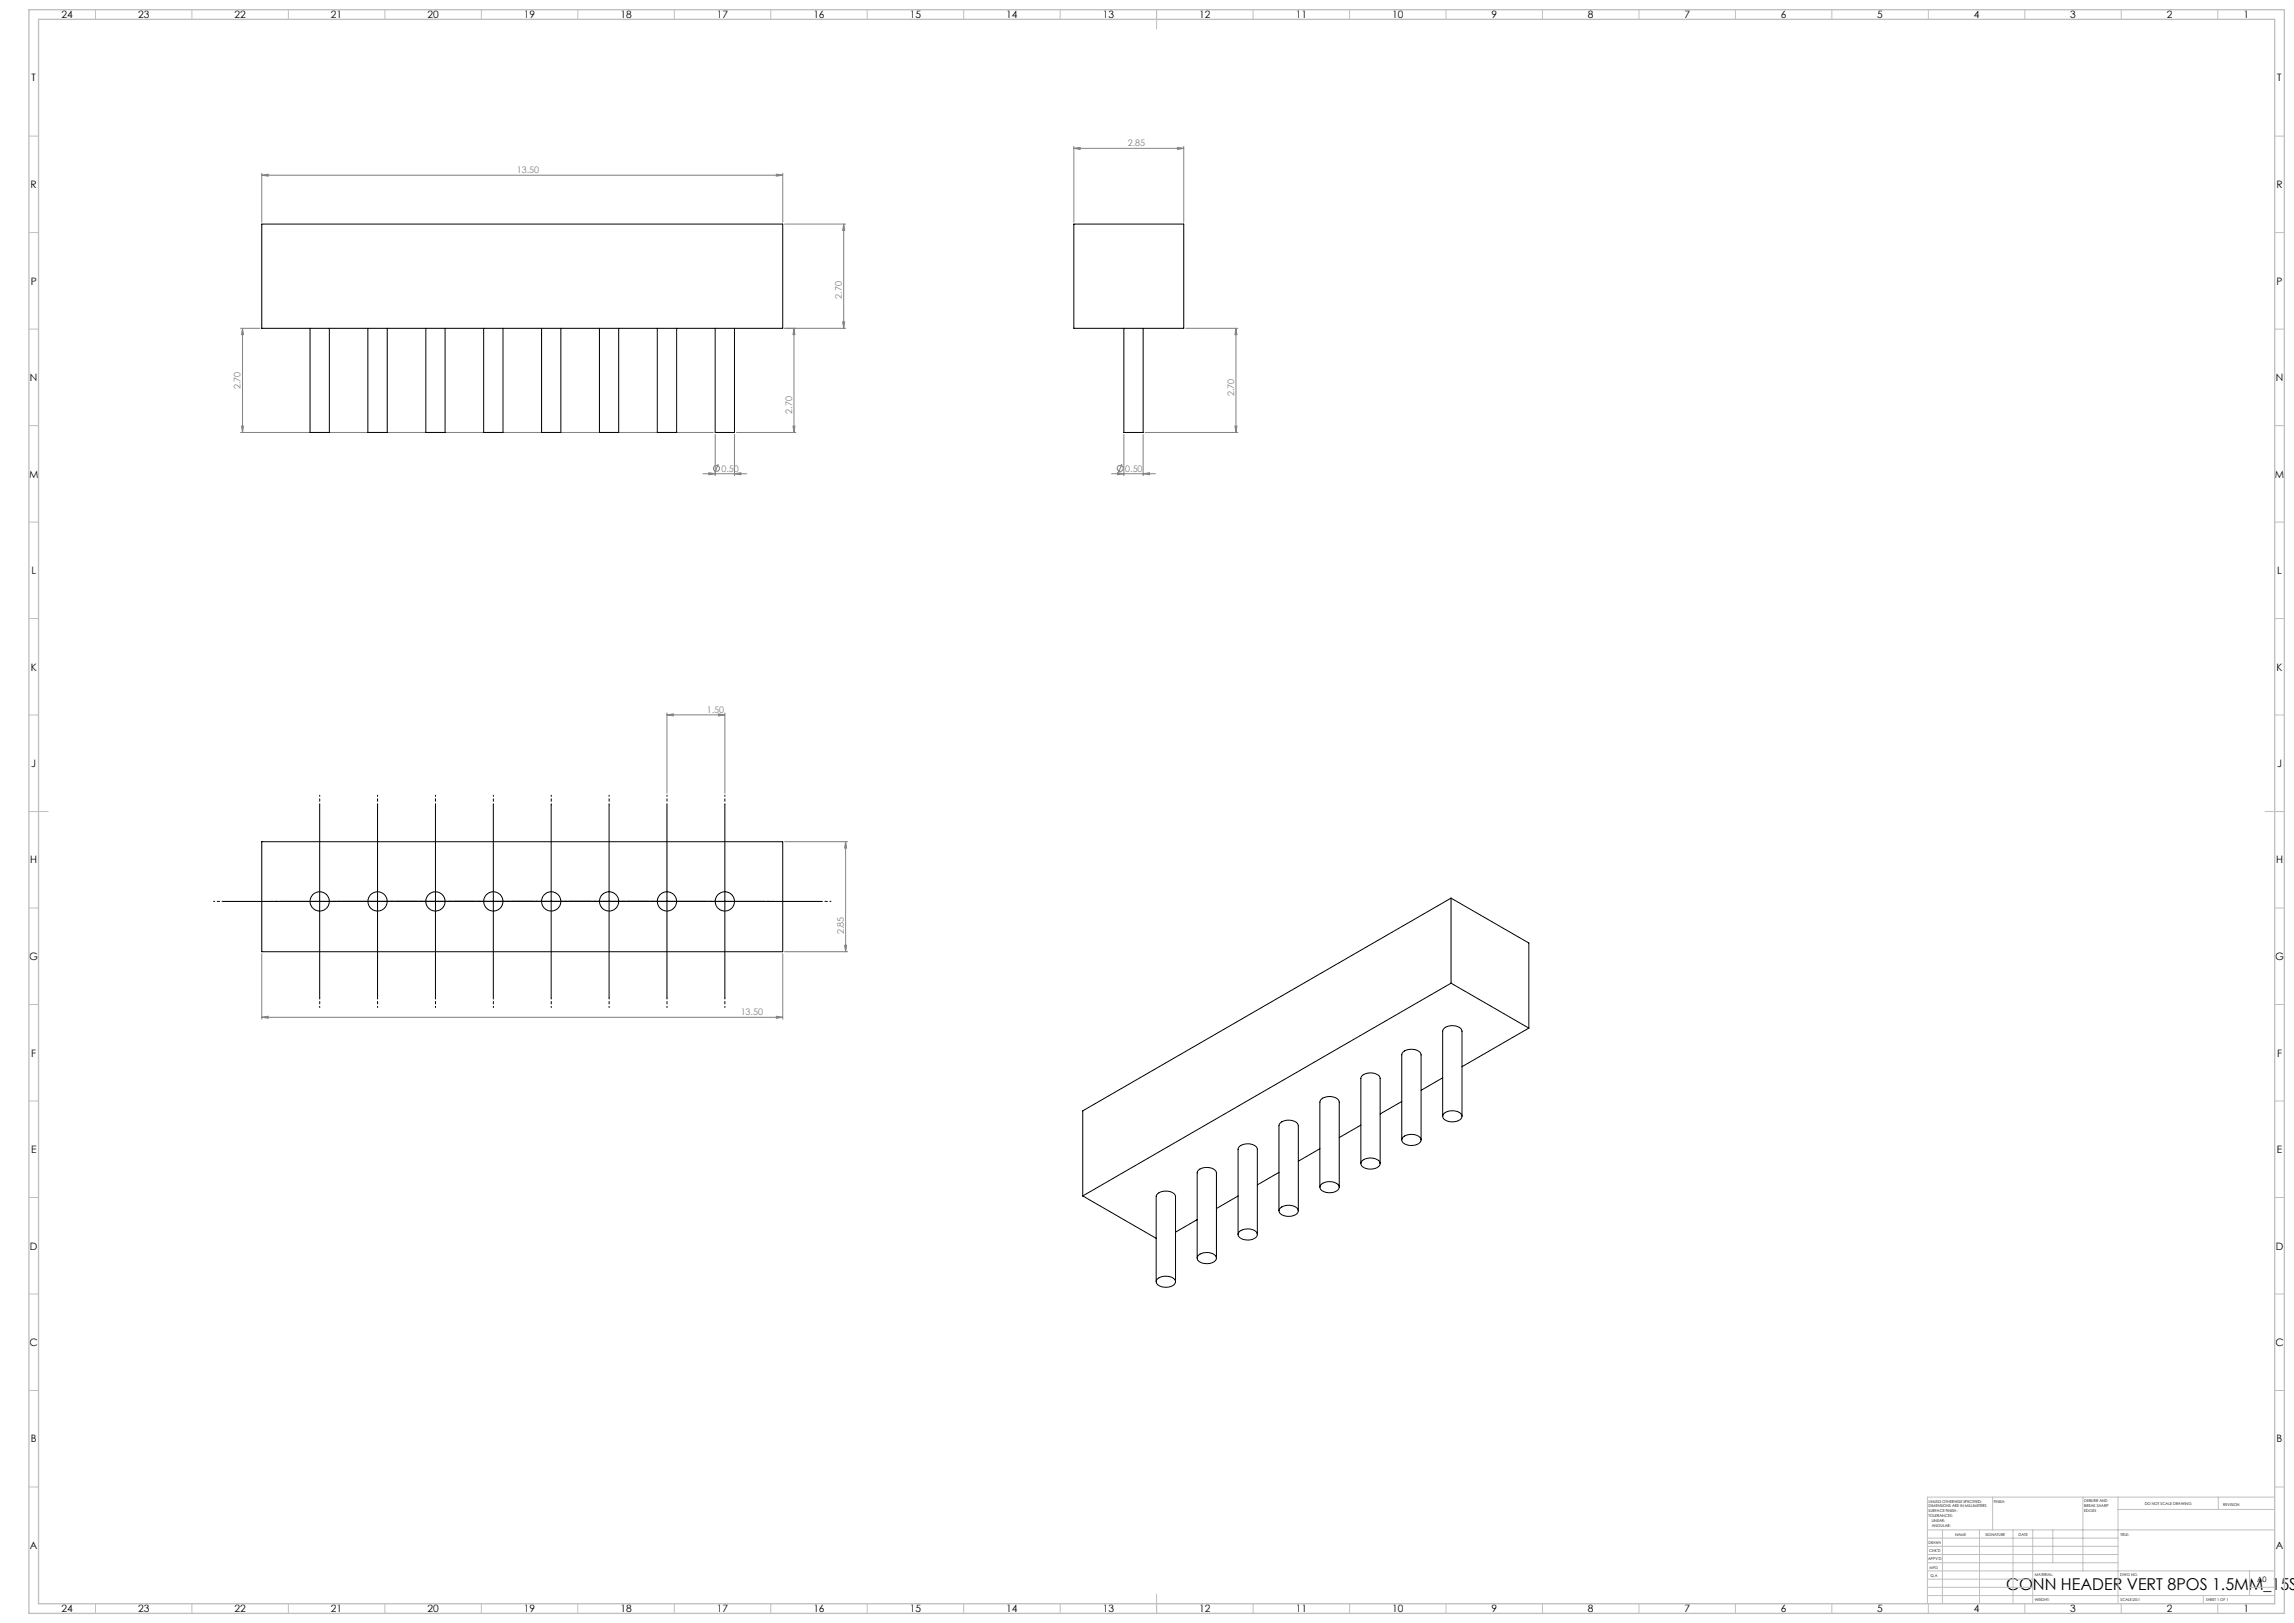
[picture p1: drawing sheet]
<svg xmlns="http://www.w3.org/2000/svg" width="1189mm" height="841mm" viewBox="0 0 1189 841" stroke-linecap="round" stroke-linejoin="round" font-family="sans-serif">
<defs><g id="words">
<text font-size="8.5" x="1040" y="824">CONN HEADER VERT 8POS 1.5MM_15S</text>
<g font-size="5.3">
<text x="32" y="10">24</text>
<text x="72" y="10">23</text>
<text x="122" y="10">22</text>
<text x="172" y="10">21</text>
<text x="222" y="10">20</text>
<text x="272" y="10">19</text>
<text x="322" y="10">18</text>
<text x="372" y="10">17</text>
<text x="422" y="10">16</text>
<text x="472" y="10">15</text>
<text x="522" y="10">14</text>
<text x="572" y="10">13</text>
<text x="622" y="10">12</text>
<text x="672" y="10">11</text>
<text x="722" y="10">10</text>
<text x="773" y="10">9</text>
<text x="823" y="10">8</text>
<text x="873" y="10">7</text>
<text x="923" y="10">6</text>
<text x="973" y="10">5</text>
<text x="1023" y="10">4</text>
<text x="1073" y="10">3</text>
<text x="1123" y="10">2</text>
<text x="1163" y="10">1</text>
<text x="16" y="42">T</text>
<text x="1180" y="42">T</text>
<text x="16" y="97">R</text>
<text x="1180" y="97">R</text>
<text x="16" y="148">P</text>
<text x="1180" y="148">P</text>
<text x="16" y="198">N</text>
<text x="1180" y="198">N</text>
<text x="15" y="248">M</text>
<text x="1179" y="248">M</text>
<text x="16" y="298">L</text>
<text x="1180" y="298">L</text>
<text x="16" y="348">K</text>
<text x="1180" y="348">K</text>
<text x="16" y="397">J</text>
<text x="1180" y="397">J</text>
<text x="16" y="447">H</text>
<text x="1180" y="447">H</text>
<text x="15" y="498">G</text>
<text x="1179" y="498">G</text>
<text x="16" y="548">F</text>
<text x="1180" y="548">F</text>
<text x="16" y="598">E</text>
<text x="1180" y="598">E</text>
<text x="16" y="648">D</text>
<text x="1180" y="648">D</text>
<text x="15" y="698">C</text>
<text x="1179" y="698">C</text>
<text x="16" y="747">B</text>
<text x="1180" y="747">B</text>
<text x="16" y="803">A</text>
<text x="1180" y="803">A</text>
<text x="32" y="836">24</text>
<text x="72" y="836">23</text>
<text x="122" y="836">22</text>
<text x="172" y="836">21</text>
<text x="222" y="836">20</text>
<text x="272" y="836">19</text>
<text x="322" y="836">18</text>
<text x="372" y="836">17</text>
<text x="422" y="836">16</text>
<text x="472" y="836">15</text>
<text x="522" y="836">14</text>
<text x="572" y="836">13</text>
<text x="622" y="836">12</text>
<text x="672" y="836">11</text>
<text x="722" y="836">10</text>
<text x="773" y="836">9</text>
<text x="823" y="836">8</text>
<text x="873" y="836">7</text>
<text x="923" y="836">6</text>
<text x="973" y="836">5</text>
<text x="1023" y="836">4</text>
<text x="1073" y="836">3</text>
<text x="1123" y="836">2</text>
<text x="1163" y="836">1</text>
</g>
<g font-size="4.7" fill="#808080">
<text x="585" y="76">2.85</text>
<text x="268" y="90">13.50</text>
<text x="436" y="155" transform="rotate(-90 436 155)">2.70</text>
<text x="125" y="202" transform="rotate(-90 125 202)">2.70</text>
<text x="640" y="205" transform="rotate(-90 640 205)">2.70</text>
<text x="411" y="214" transform="rotate(-90 411 214)">2.70</text>
<text x="374" y="244">0.50</text>
<text x="583" y="244">0.50</text>
<text x="366" y="369">1.50</text>
<text x="437" y="484" transform="rotate(-90 437 484)">2.85</text>
<text x="384" y="526">13.50</text>
</g>
<text font-size="3.9" x="1170" y="820">A0</text>
<g font-size="2">
<text x="1000" y="779">UNLESS OTHERWISE SPECIFIED:</text>
<text x="1033" y="779">FINISH:</text>
<text x="1080" y="778">DEBURR AND</text>
<text x="1112" y="780">DO NOT SCALE DRAWING</text>
<text x="1000" y="781">DIMENSIONS ARE IN MILLIMETERS</text>
<text x="1000" y="784">SURFACE FINISH:</text>
<text x="1080" y="781">BREAK SHARP</text>
<text x="1080" y="783">EDGES</text>
<text x="1152" y="780">REVISION</text>
<text x="1000" y="786">TOLERANCES:</text>
<text x="1001" y="789">LINEAR:</text>
<text x="1001" y="791">ANGULAR:</text>
<text x="1013" y="796">NAME</text>
<text x="1029" y="796">SIGNATURE</text>
<text x="1046" y="796">DATE</text>
<text x="1099" y="796">TITLE:</text>
<text x="1000" y="800">DRAWN</text>
<text x="999" y="808">APPV'D</text>
<text x="1000" y="804">CHK'D</text>
<text x="1000" y="813">MFG</text>
<text x="1001" y="817">Q.A</text>
<text x="1055" y="817">MATERIAL:</text>
<text x="1099" y="817">DWG NO.</text>
<text x="1055" y="830">WEIGHT:</text>
<text x="1099" y="830">SCALE:20:1</text>
<text x="1143" y="830">SHEET 1 OF 1</text>
</g>
</g></defs>
<g fill="none" stroke="#808080" stroke-width=".52">
<path d="M557 77l3-1v1zM557 76v39M557 77h57M610 76l4 1h-4zM614 76v39M136 91l3-1v1zM136 90v25M136 91h270M402 90l4 1h-4zM406 90v25M407 116h31M437 116l1 3h-1z"/>
<path d="M437 116v54M125 170h10M126 170v3h-1zM126 170v54M412 170v3h-1zM412 170v54M437 167h1l-1 3zM438 170h-31M615 170h27M641 170v3h-1zM641 170v54M125 224h245"/>
<path d="M125 221h1v3zM371 225v21M381 225v21M382 224h31M411 221h1v3zM583 225v21M592 225v21M594 224h48M640 221h1v3zM364 245h23M367 245h4l-4 1zM372 240l-2 5"/>
<path d="M381 245h3v1zM576 245h23M579 245h4l-4 1zM581 240l-1 5M592 245h4v1zM346 370h3v1zM346 369v42M346 370h30M372 370h4l-4 1zM376 369v42M407 436h32M438 436v57"/>
<path d="M438 436l1 3h-1zM136 494v34M406 494v34M407 493h32M438 490h1l-1 3zM136 527h3v1zM136 527h270M402 527h4l-4 1z"/>
<circle cx="371" cy="243" r="1.6"/>
<circle cx="581" cy="243" r="1.6"/>
</g>
<g fill="none" stroke="#000" stroke-width=".52" stroke-dasharray="15.2 1.3 1.3 1.3" stroke-dashoffset="14.6">
<path d="M166 417v-5M196 417v-5M226 417v-5M256 417v-5M286 417v-5M316 417v-5M346 417v-5M376 417v-5M116 467h-5M146 467h-5M176 467h-5M206 467h-5"/>
<path d="M216 467h5M236 467h-5M246 467h5M266 467h-5M276 467h5M296 467h-5M306 467h5M326 467h-5M336 467h5M366 467h5M396 467h5M426 467h5"/>
<path d="M166 517v5M196 517v5M226 517v5M256 517v5M286 517v5M316 517v5M346 517v5M376 517v5"/>
</g>
<path d="M166 417v100M196 417v100M226 417v100M256 417v100M286 417v100M316 417v100M346 417v100M376 417v100M116 467h310" fill="none" stroke="#000" stroke-width=".52"/>
<g fill="none" stroke="#c0c0c0" stroke-width=".52">
<path d="M49 5v5M99 5v5M149 5v5M199 5v5M249 5v5M299 5v5M349 5v5M399 5v5M449 5v5M499 5v5M549 5v5M599 5v10"/>
<path d="M649 5v5M699 5v5M749 5v5M799 5v5M849 5v5M899 5v5M949 5v5M999 5v5M1049 5v5M1099 5v5M1149 5v5M15 71h5"/>
<path d="M1179 71h5M15 121h5M1179 121h5M15 171h5M1179 171h5M15 221h5M1179 221h5M15 271h5M1179 271h5M15 321h5M1179 321h5M15 371h5"/>
<path d="M1179 371h5M15 421h10M1174 421h10M15 471h5M1179 471h5M15 521h5M1179 521h5M15 571h5M1179 571h5M15 621h5M1179 621h5M15 671h5"/>
<path d="M1179 671h5M15 721h5M1179 721h5M15 771h5M1033 776v17M1080 776v38M1098 776v55M1150 776v6M1179 771h5M1179 776h-180v55M999 793h180M999 797h99"/>
<path d="M1007 793v38M1026 793v38M1043 793v38M1054 793v38M1064 793v17M1098 782h81M999 810h99M999 806h99M999 801h99M999 818h55M999 814h180M1166 814v13"/>
<path d="M49 831v5M99 831v5M149 831v5M199 831v5M249 831v5M299 831v5M349 831v5M399 831v5M449 831v5M499 831v5M549 831v5M599 826v10"/>
<path d="M649 831v5M699 831v5M749 831v5M799 831v5M849 831v5M899 831v5M949 831v5M999 827h180M999 823h55M999 831v5M1049 831v5M1099 831v5"/>
<path d="M1142 827v4M1149 831v5M1166 823h13"/>
</g>
<path d="M15 5h1169v831h-1169zM20 10h1159v821h-1159z" fill="none" stroke="#c0c0c0" stroke-width=".7"/>
<g fill="#808080">
<path d="M381 245h3v1zM367 245h4l-4 1zM610 76l4 1h-4zM557 77l3-1v1zM372 370h4l-4 1zM346 370h3v1zM402 527h4l-4 1zM136 527h3v1z"/>
<path d="M136 91l3-1v1zM402 90l4 1h-4zM579 245h4l-4 1zM592 245h4v1z"/>
<path d="M411 221h1v3zM412 170v3h-1zM640 221h1v3zM641 170v3h-1zM438 490h1l-1 3zM438 436l1 3h-1z"/>
<path d="M437 116l1 3h-1zM437 167h1l-1 3zM126 170v3h-1zM125 221h1v3z"/>
</g>
<g fill="none" stroke="#000" stroke-width=".52">
<path d="M136 116h270v54h-270zM557 116h57v54h-57zM161 170v54h10v-54M191 170v54h10v-54M221 170v54h10v-54M251 170v54h10v-54M281 170v54h10v-54M311 170v54h10v-54M341 170v54h10v-54M371 170v54h10v-54M583 170v54h9v-54M136 436h270v57h-270z"/>
<path d="M752 465l-191 111v44M752 465v44M752 465l40 24v44M752 509l-191 111M752 509l40 24M792 533l-34 20M748 558l-11 7M727 571l-12 6M748 578v-44a6 6 0 0 1 10 0v44M749 577a7 7 0 0 1 9 1 6 6 0 0 1-9 2l-1-2zM684 595l-11 7M705 583l-11 6"/>
<path d="M727 591v-44a6 6 0 0 1 10 0v44M727 589a6 6 0 0 1 9 1 5 5 0 0 1-8 3l-1-2zM561 620l38 22M642 620l-12 6M663 607l-11 7M684 615v-44a6 6 0 0 1 10 0v44M685 614a6 6 0 0 1 9 1 5 5 0 0 1-7 3 2.3 2.3 0 0 1-3-2 2.3 2.3 0 0 1 1-2zM705 603v-44a6 6 0 0 1 10 0v44M706 601a6 6 0 0 1 9 2 5 5 0 0 1-7 2 2.3 2.3 0 0 1-2-1 2.3 2.3 0 0 1 0-3zM621 632l-12 6M642 640v-44a6 6 0 0 1 10 0v44M643 638a6 6 0 0 1 9 1 5 5 0 0 1-9 3l-1-2z"/>
<path d="M663 627v-44a6 6 0 0 1 10 0v44M664 626a6 6 0 0 1 9 1 5 5 0 0 1-8 3 2.3 2.3 0 0 1-2-2 2.3 2.3 0 0 1 1-2zM621 652v-44a6 6 0 0 1 9 0v44M621 650a6 6 0 0 1 9 2 6 6 0 0 1-8 2l-1-1zM599 664v-44a6 6 0 0 1 10 0v44M600 663a7 7 0 0 1 9 1 6 6 0 0 1-9 2l-1-2z"/>
<circle cx="166" cy="467" r="5"/>
<circle cx="196" cy="467" r="5"/>
<circle cx="226" cy="467" r="5"/>
<circle cx="256" cy="467" r="5"/>
<circle cx="286" cy="467" r="5"/>
<circle cx="316" cy="467" r="5"/>
<circle cx="346" cy="467" r="5"/>
<circle cx="376" cy="467" r="5"/>
</g>
<use href="#words"/>
</svg>
